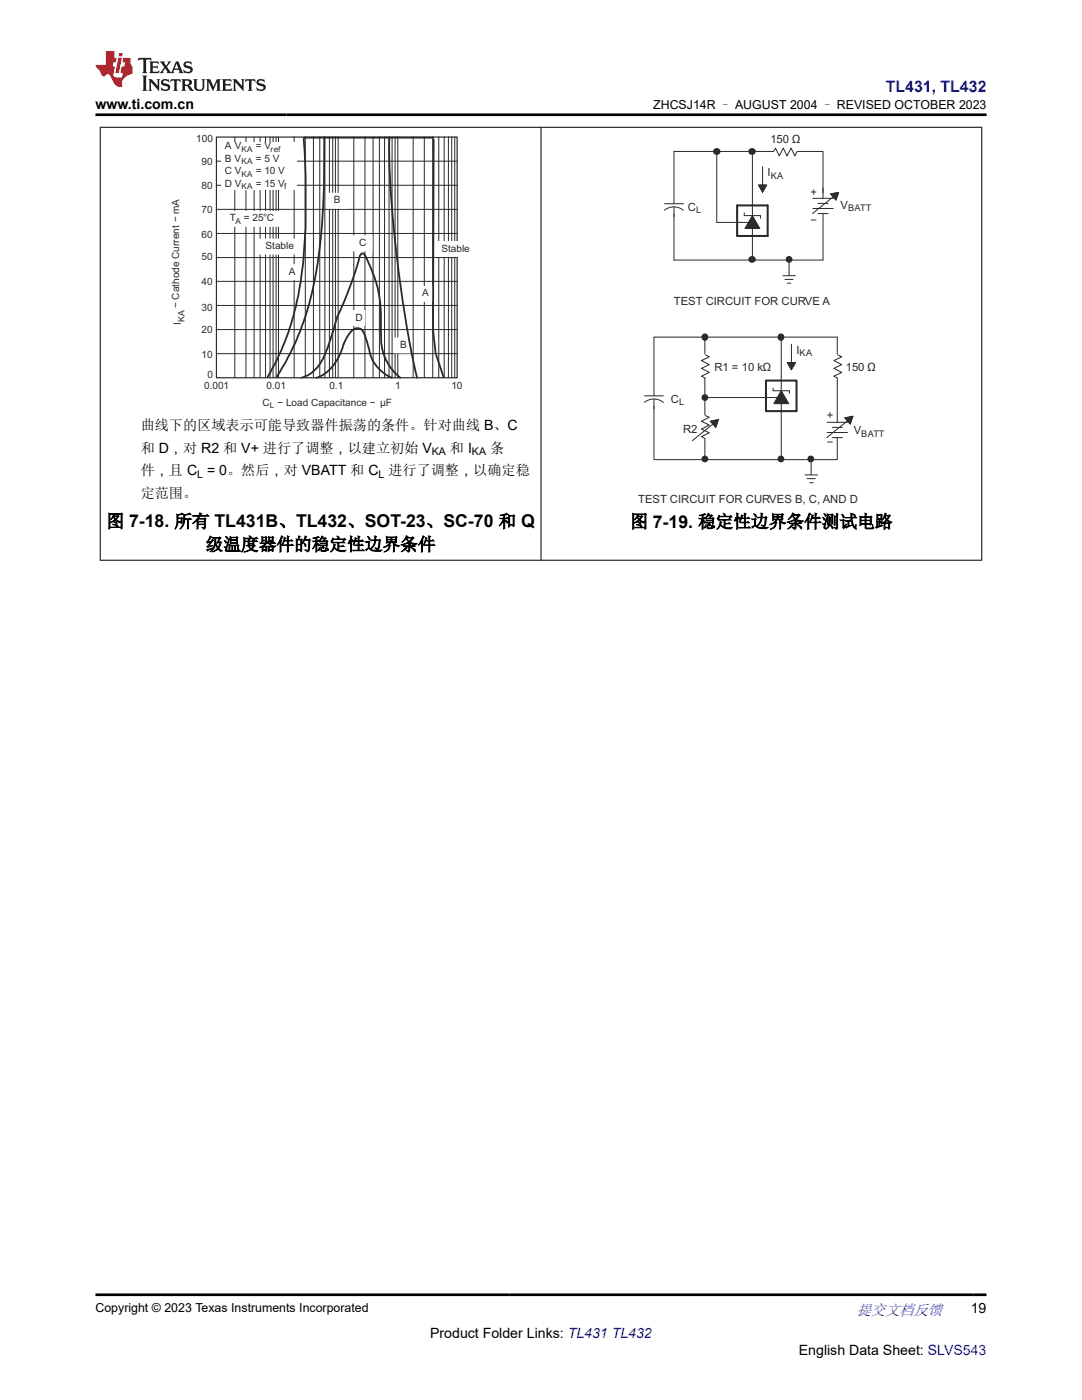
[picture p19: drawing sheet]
<svg xmlns="http://www.w3.org/2000/svg" width="216mm" height="279mm" viewBox="0 0 216 279" stroke-linecap="round" stroke-linejoin="round" font-family="sans-serif">
<defs><g id="words">
<g font-size="3.5">
<text x="21.2" y="105.2">图 7-18. 所有 TL431B、TL432、SOT-23、SC-70 和 Q</text>
<text x="125.8" y="105.3">图 7-19. 稳定性边界条件测试电路</text>
<text x="41" y="109.8">级温度器件的稳定性边界条件</text>
</g>
<text font-size="3.2" fill="#00f" x="176.7" y="18.3">TL431, TL432</text>
<text font-size="3" fill="#00f" x="171" y="262.4">提交文档反馈</text>
<g font-size="2.8">
<text x="19" y="21.7">www.ti.com.cn</text>
<text x="28.1" y="85.8">曲线下的区域表示可能导致器件振荡的条件。针对曲线 B、C</text>
<text x="28.1" y="94.8">件，且 C = 0。然后，对 VBATT 和 C 进行了调整，以确定稳</text>
<text x="28.1" y="90.3">和 D，对 R2 和 V+ 进行了调整，以建立初始 V</text>
<text x="89.8" y="90.3">和 I</text>
<text x="97.8" y="90.3">条</text>
<text x="28.1" y="99.3">定范围。</text>
<text x="193.7" y="262.1">19</text>
<text x="85.8" y="266.9">Product Folder Links: TL431 TL432</text>
<text x="159.4" y="270.3">English Data Sheet: SLVS543</text>
</g>
<g font-size="2.5">
<text x="130.3" y="21.8">ZHCSJ14R – AUGUST 2004 – REVISED OCTOBER 2023</text>
<text x="19" y="261.8">Copyright © 2023 Texas Instruments Incorporated</text>
</g>
<g font-size="2.3" fill="#2b292a">
<text x="153.7" y="28.5">150 Ω</text>
<text x="153.2" y="35.2">I</text>
<text x="161.7" y="39">+</text>
<text x="167.7" y="41.7">V</text>
<text x="137.3" y="42.1">C</text>
<text x="161.7" y="44.7">−</text>
<text x="134.5" y="61">TEST CIRCUIT FOR CURVE A</text>
<text x="158.9" y="70.6">I</text>
<text x="142.5" y="74.1">R1 = 10 kΩ</text>
<text x="168.8" y="74.1">150 Ω</text>
<text x="133.9" y="80.4">C</text>
<text x="165" y="83.5">+</text>
<text x="136.3" y="86.3">R2</text>
<text x="165" y="89.1">−</text>
<text x="170.4" y="86.6">V</text>
<text x="127.3" y="100.4">TEST CIRCUIT FOR CURVES B, C, AND D</text>
</g>
<g font-size="2.1">
<text x="39.4" y="95.4">L</text>
<text x="75.5" y="95.4">L</text>
<text x="86.2" y="90.9">KA</text>
<text x="94.2" y="90.9">KA</text>
</g>
<g font-size="2" fill="#2b292a">
<text x="39.2" y="28.3">100</text>
<text x="44.9" y="29.8">A V</text>
<text x="51" y="29.8">= V</text>
<text x="40.2" y="32.9">90</text>
<text x="44.9" y="34.8">C V</text>
<text x="44.9" y="32.3">B V</text>
<text x="51" y="34.8">= 10 V</text>
<text x="51" y="32.3">= 5 V</text>
<text x="40.2" y="37.7">80</text>
<text x="44.9" y="37.3">D V</text>
<text x="51" y="37.3">= 15 V</text>
<text x="66.6" y="40.6">B</text>
<text x="40.2" y="42.5">70</text>
<text x="40.2" y="47.6">60</text>
<text x="45.9" y="44.2">T</text>
<text x="48.7" y="44.2">= 25°C</text>
<text x="40.2" y="51.9">50</text>
<text x="53" y="49.7">Stable</text>
<text x="71.7" y="49.1">C</text>
<text x="88.1" y="50.2">Stable</text>
<text x="40.2" y="56.9">40</text>
<text x="57.6" y="54.8">A</text>
<text x="84.2" y="59.2">A</text>
<text x="35.7" y="61.5" transform="rotate(-90 35.7 61.5)">− Cathode Current − mA</text>
<text x="36.1" y="64.9" transform="rotate(-90 36.1 64.9)">I</text>
<text x="40.2" y="62">30</text>
<text x="71" y="64">D</text>
<text x="40.2" y="71.4">10</text>
<text x="40.2" y="66.6">20</text>
<text x="79.9" y="69.4">B</text>
<text x="40.7" y="77.7">0.001</text>
<text x="41.4" y="75.4">0</text>
<text x="53.2" y="77.7">0.01</text>
<text x="65.7" y="77.7">0.1</text>
<text x="78.8" y="77.7">1</text>
<text x="90.1" y="77.7">10</text>
<text x="52.4" y="81">C</text>
<text x="55.3" y="81">− Load Capacitance − µF</text>
</g>
<g font-size="1.8" fill="#2b292a">
<text x="153.8" y="35.6">KA</text>
<text x="138.9" y="42.6">L</text>
<text x="169.2" y="42.1">BATT</text>
<text x="36.8" y="64.2" transform="rotate(-90 36.8 64.2)">KA</text>
<text x="159.5" y="71.1">KA</text>
<text x="135.5" y="80.9">L</text>
<text x="171.9" y="87.1">BATT</text>
</g>
<g font-size="1.6" fill="#2b292a">
<text x="48.2" y="35.2">KA</text>
<text x="48.2" y="32.8">KA</text>
<text x="48.2" y="30.3">KA</text>
<text x="53.9" y="30.3">ref</text>
<text x="48.2" y="37.8">KA</text>
<text x="56.7" y="37.8">f</text>
<text x="47" y="44.6">A</text>
<text x="53.8" y="81.5">L</text>
</g>
</g></defs>
<path d="M43.2 27.4h48v48h-48z" fill="none" stroke="#2b292a" stroke-width=".24"/>
<g fill="none" stroke="#2b292a" stroke-width=".2">
<path d="M43.2 37h48M43.2 32.2h48M46.9 27.4v48M49.1 27.4v48M50.7 27.4v48M51.9 27.4v48M53 27.4v48M53.9 27.4v48M54.5 27.4v48M55.1 27.4v48M55.6 27.4v48M58.7 27.3v48.1"/>
<path d="M60.9 27.3v48.1M62.5 27.3v48.1M63.8 27.3v48.1M64.8 27.3v48.1M65.7 27.3v48.1M66.4 27.3v48.1M66.9 27.3v48.1M67.5 27.3v48.1M70.6 27.3v48.1M72.8 27.3v48.1M74.4 27.3v48.1M75.7 27.3v48.1"/>
<path d="M76.7 27.3v48.1M77.6 27.3v48.1M78.2 27.3v48.1M78.8 27.3v48.1M79.4 27.3v48.1M82.4 27.3v48.1M84.7 27.3v48.1M86.3 27.3v48.1M87.6 27.3v48.1M88.6 27.3v48.1M89.5 27.3v48.1M90.1 27.3v48.1"/>
<path d="M90.7 27.3v48.1M43.2 56.2h48M43.2 51.4h48M43.2 41.8h48M43.2 70.6h48M43.2 65.8h48M43.2 61h48"/>
</g>
<path d="M51.5 47.7h8.6v3h-8.6z" fill-rule="evenodd" fill="#fff"/>
<path d="M51.5 47.7h8.6v3h-8.6z" fill="none" stroke="#fff" stroke-width=".24"/>
<g fill="#fff">
<path d="M44.1 28.3h15.2v9.5h-15.2z" fill-rule="evenodd"/>
<path d="M56.4 52.8h2.9v3h-2.9z" fill-rule="evenodd"/>
</g>
<path d="M56.4 52.8h2.9v3h-2.9z" fill="none" stroke="#fff" stroke-width=".24"/>
<path d="M70.5 47.1h3.7v2.9h-3.7z" fill-rule="evenodd" fill="#fff"/>
<path d="M70.5 47.1h3.7v2.9h-3.7z" fill="none" stroke="#fff" stroke-width=".24"/>
<path d="M69.8 62h3v2.9h-3z" fill-rule="evenodd" fill="#fff"/>
<path d="M69.8 62h3v2.9h-3z" fill="none" stroke="#fff" stroke-width=".24"/>
<path d="M64.7 27.4a167.8 167.8 0 0 1-.8 20.9 60.7 60.7 0 0 1-6.2 22.6l-2.5 4.3M86.5 27.5h-25.9a168.8 168.8 0 0 1 .2 20.6 62 62 0 0 1-2.6 16 49.3 49.3 0 0 1-4.8 11.1M67.2 63.4l-1.7 5.7a15.5 15.5 0 0 1-2.1 4.2l-1.4 1.2-1.9 .9M67.3 63.3a74.9 74.9 0 0 0 4.6-12.3l.4-.4a1.77 1.77 0 0 1 .9 1.2l1.8 4.4a21.7 21.7 0 0 1 .9 5.3l.2 7.2 .2 1.2 .7 1.9 .5 .9 1.2 1.6 1.2 1.1M68.6 68.7a6.3 6.3 0 0 1 2.2-3.1 1.31 1.31 0 0 1 1.8 .8l1 3.2a7.6 7.6 0 0 0 4.6 5.8M68.6 68.7a9.1 9.1 0 0 1-5.5 6.7" fill="none" stroke="#2b292a" stroke-width=".36"/>
<path d="M43.2 46.6h48" fill="none" stroke="#2b292a" stroke-width=".2"/>
<path d="M78.7 67.5h3.3v2.9h-3.3z" fill-rule="evenodd" fill="#fff"/>
<path d="M78.7 67.5h3.3v2.9h-3.3z" fill="none" stroke="#fff" stroke-width=".24"/>
<path d="M83 57.2h3.5v2.9h-3.5z" fill-rule="evenodd" fill="#fff"/>
<path d="M83 57.2h3.5v2.9h-3.5z" fill="none" stroke="#fff" stroke-width=".24"/>
<path d="M44.7 42.2h12.3v3h-12.3z" fill-rule="evenodd" fill="#fff"/>
<path d="M44.7 42.2h12.3v3h-12.3z" fill="none" stroke="#fff" stroke-width=".24"/>
<path d="M77.7 27.5a225 225 0 0 0 3.6 38.6l1.9 9.3M86.5 27.8l-.1 38.1 .6 4.8M87.1 70.9l1.4 4.4" fill="none" stroke="#2b292a" stroke-width=".36"/>
<path d="M86.9 48.2h6.8v3h-6.8z" fill-rule="evenodd" fill="#fff"/>
<path d="M93.7 48.2h-6.8v3h6.8" fill="none" stroke="#fff" stroke-width=".24"/>
<path d="M65.4 38.6h3.8v2.9h-3.8z" fill-rule="evenodd" fill="#fff"/>
<path d="M65.4 38.6h3.8v2.9h-3.8z" fill="none" stroke="#fff" stroke-width=".24"/>
<path d="M150.1 43l1.5 2.6h-3z" fill="#2b292a"/>
<path d="M150.1 43l1.5 2.6h-3z" fill="none" stroke="#2b292a" stroke-width=".2"/>
<path d="M155.9 78l1.5 2.6h-3z" fill="#2b292a"/>
<g fill="none" stroke="#2b292a" stroke-width=".2">
<path d="M140.6 67.3v24.3M140.6 79.3h15.1M154.3 77.4v.6h3.2v.5M155.9 78l1.5 2.6h-3zM155.9 67.3v24.2M157.1 72.4h1.6M157.2 72.5h1.4M157.2 72.6h1.4M157.3 72.7h1.2M157.4 72.8h1.1M157.4 72.9h1M157.4 73h.9"/>
<path d="M157.5 73.1h.8M157.6 73.2h.6M157.7 73.3h.4M157.7 73.4h.4M157.8 73.6h.2M157.8 73.5h.3M157.9 73.7h.1M157.9 68.7v5.1l.8-1.4h-1.6l.8 1.4M141.7 84.1l1.7-.4-.6 1.6zM160.6 94.8h2.5M161 95.5h1.7M161.6 96.3h.7"/>
<path d="M161.9 91.7v3M165 86.3h4.1M165 84.3h4.1M166.1 87.3h2M166.1 85.3h2M167.1 84.3v-17h-36.6v24.4h36.6v-4.4M168.6 83.4l1.6-.3-.6 1.5zM168.6 83.4l1 1.2M168.8 83.4l.9 1.1M168.9 83.3l.9 1M169 83.3l.8 .9M169.1 83.3l.7 .8"/>
<path d="M169.2 83.3l.6 .7M169.3 83.3l.6 .6M169.4 83.3l.5 .5M169.6 83.2l.4 .5M169.6 83.2l.4 .4M169.8 83.2l.2 .3M169.9 83.1l.2 .2M169.9 83.3l-4.9 4M170 83.1l.1 .2M170.1 83.1h.1"/>
</g>
<path d="M152.8 76h6.1v6h-6.1z" fill="none" stroke="#2b292a" stroke-width=".41"/>
<path d="M128.7 76.9h3.7v4.1h-3.7z" fill-rule="evenodd" fill="#fff"/>
<g fill="none" stroke="#2b292a" stroke-width=".2">
<path d="M143 30.2v14.2h6.9M150.1 30.2v21.1M151.4 36.9h1.6M151.4 37.1h1.5M151.5 37.1h1.3M151.6 37.3h1.2M151.6 37.3h1.1M151.7 37.5h.9M151.8 37.5h.8M151.8 37.7h.8M151.8 37.7h.7M151.9 37.9h.5"/>
<path d="M152 37.9h.4M152 38.1h.3M152.1 38.2h.1M152.2 33.3v5.1l.8-1.5h-1.6l.8 1.5M162.2 39.6h4.1M164.2 38.5v-8.3h-29.7v21.7h29.7v-9.1M164.2 37.5v2.1M165.8 38.7l1 1.2M165.9 38.7l1 1.1M166.1 38.6l.8 1M166.3 38.6l.7 .8M166.4 38.6l.6 .7"/>
<path d="M166.5 38.6l.6 .6M166.6 38.6l.5 .5M166.7 38.5l.4 .5M166.8 38.5l.3 .4M166.9 38.5l.3 .3M167.1 38.4l.2 .2M167.1 38.6l-5 4M167.3 38.4h.1M167.3 38.4l-1.6 .3 1.1 1.2M167.3 38.4l-.5 1.5M148.5 42.5v.5h3.3v.6M156.2 55h2.5"/>
<path d="M156.6 55.8h1.7M157.1 56.5h.7M157.4 51.9v3.1M162.2 41.6h4.1M163.2 42.6h2M163.2 40.6h2M128.6 79h3.8M130.5 76.9v2.1M130.5 79.6v2M128.6 80.3a3 3 0 0 1 3.8 0M141.8 84.1l1 1.1M141.9 84l1 1.1"/>
<path d="M142 84l.9 1M142.1 84l.9 .9M142.3 83.9l.7 .9M142.3 83.9l.7 .8M142.5 83.9l.6 .7M142.6 83.9l.5 .5M142.7 83.9l.5 .4M142.8 83.8l.4 .4M143 83.8l.2 .3M143.1 83.8l.1 .2M143.2 83.7l.1 .2M143.3 83.7v.1"/>
</g>
<path d="M147.1 41h6.1v6.1h-6.1z" fill="none" stroke="#2b292a" stroke-width=".41"/>
<path d="M132.7 38.6h3.7v4.1h-3.7z" fill-rule="evenodd" fill="#fff"/>
<path d="M134.5 38.6v2.1M132.6 41.9a3 3 0 0 1 3.8 .1M132.6 40.7h3.8M134.5 41.3v1.9" fill="none" stroke="#2b292a" stroke-width=".2"/>
<circle cx="143" cy="30.3" r=".57" fill="#2b292a"/>
<circle cx="143" cy="30.3" r=".57" fill="none" stroke="#2b292a" stroke-width=".27"/>
<circle cx="150.1" cy="30.3" r=".57" fill="#2b292a"/>
<circle cx="150.1" cy="30.3" r=".57" fill="none" stroke="#2b292a" stroke-width=".27"/>
<path d="M154.3 29.6h4.7v1.5h-4.7z" fill-rule="evenodd" fill="#fff"/>
<path d="M154.3 30.3l.4-.7 .8 1.5 .8-1.5 .7 1.5 .9-1.5 .7 1.5 .4-.8" fill="none" stroke="#2b292a" stroke-width=".2"/>
<circle cx="150.1" cy="51.8" r=".57" fill="#2b292a"/>
<circle cx="150.1" cy="51.8" r=".57" fill="none" stroke="#2b292a" stroke-width=".27"/>
<circle cx="157.4" cy="51.8" r=".54" fill="#2b292a"/>
<circle cx="157.4" cy="51.8" r=".54" fill="none" stroke="#2b292a" stroke-width=".27"/>
<circle cx="140.6" cy="67.2" r=".58" fill="#2b292a"/>
<circle cx="140.6" cy="67.2" r=".58" fill="none" stroke="#2b292a" stroke-width=".27"/>
<circle cx="155.8" cy="67.2" r=".58" fill="#2b292a"/>
<circle cx="155.8" cy="67.2" r=".58" fill="none" stroke="#2b292a" stroke-width=".27"/>
<circle cx="140.6" cy="91.6" r=".54" fill="#2b292a"/>
<circle cx="140.6" cy="91.6" r=".54" fill="none" stroke="#2b292a" stroke-width=".27"/>
<circle cx="155.8" cy="91.6" r=".54" fill="#2b292a"/>
<circle cx="155.8" cy="91.6" r=".54" fill="none" stroke="#2b292a" stroke-width=".27"/>
<circle cx="140.6" cy="79.3" r=".54" fill="#2b292a"/>
<circle cx="140.6" cy="79.3" r=".54" fill="none" stroke="#2b292a" stroke-width=".27"/>
<circle cx="161.8" cy="91.6" r=".54" fill="#2b292a"/>
<circle cx="161.8" cy="91.6" r=".54" fill="none" stroke="#2b292a" stroke-width=".27"/>
<path d="M140 82.9h1.5v4.6h-1.5z" fill-rule="evenodd" fill="#fff"/>
<path d="M140.7 82.9l.8 .4-1.5 .8 1.5 .7-1.5 .8 1.5 .8-1.5 .7 .7 .4" fill="none" stroke="#2b292a" stroke-width=".2"/>
<path d="M140 70.8h1.5v4.7h-1.5z" fill-rule="evenodd" fill="#fff"/>
<path d="M140.7 70.8l.8 .4-1.5 .8 1.5 .8-1.5 .7 1.5 .8-1.5 .8 .7 .4" fill="none" stroke="#2b292a" stroke-width=".2"/>
<path d="M166.4 70.8h1.5v4.7h-1.5z" fill-rule="evenodd" fill="#fff"/>
<path d="M167.1 70.8l.8 .4-1.5 .8 1.5 .8-1.5 .7 1.5 .8-1.5 .8 .7 .4M143 84l-4.9 3.9" fill="none" stroke="#2b292a" stroke-width=".2"/>
<path d="M19.9 25.4h176.1M20 25.3v86.6M107.9 25.3v86.6M195.9 25.3v86.6M19.9 111.8h176.1" fill="none" stroke="#000" stroke-width=".2"/>
<path d="M27.7 11.6l-.2 .5 .5-.2h.6v.1v2.2l-.2 .4h1l-.2-.4v-2.2v-.1h.5l.5 .2-.1-.5zM29.8 12.3l.2 .4v1.5l-.2 .4h1.9l.1-.6a1.08 1.08 0 0 1-1.3 .2v-.7h.6l.4 .2v-.7l-.4 .2h-.6v-.5l.2-.2a1 1 0 0 1 1 .3l-.1-.5zM31.8 12.3l1 1.1-1 1.2h.9l-.2-.2 .4-.8 .5 .8-.2 .2h1.6l-.2-.2 .1-.5h1l.1 .5-.1 .2h.9l-.2-.3-.8-2h-.5l-1 2.2-.8-1.1 .9-1.1h-.8l.2 .2-.5 .6-.3-.6 .1-.2zM35.2 12.7l.4 1h-.8zM36.8 12.4a.65 .65 0 0 0-.2 .7 .65 .65 0 0 0 .6 .5l.7 .1 .1 .3a.79 .79 0 0 1-.7 .4 .79 .79 0 0 1-.7-.5l.1 .7 .2-.1a.93 .93 0 0 0 1.1 .1 .93 .93 0 0 0 .4-1 1.46 1.46 0 0 0-1.2-.6l-.1-.3a1.09 1.09 0 0 1 1.2 .2l-.2-.6-.1 .1-.6-.2zM28.4 15.1l.2 .4v2.2l-.2 .4h1l-.2-.4v-2.2l.2-.4zM29.6 15.8l.2 .4v1.5l-.2 .4h.8l-.3-.4v-1.3l1.7 1.8v-2l.2-.4h-.8l.2 .2 .1 1.1-1.2-1.3zM32.3 15.9a.65 .65 0 0 0-.2 .8 .65 .65 0 0 0 .7 .4l.6 .2 .1 .2a.79 .79 0 0 1-.7 .4 .79 .79 0 0 1-.7-.5l.1 .7 .2-.1a.93 .93 0 0 0 1.1 .1 .93 .93 0 0 0 .4-.9 1.46 1.46 0 0 0-1.2-.6l-.1-.4a1.09 1.09 0 0 1 1.2 .2l-.2-.6-.1 .1-.6-.1zM34.1 15.8l-.1 .6a.63 .63 0 0 1 .7-.3l.1 1.6-.3 .4h1l-.2-.4v-1.6a.66 .66 0 0 1 .8 .3l-.1-.6zM36.2 15.8l.2 .4v1.5l-.2 .4h.9l-.2-.2v-.7h.5l.1 .2a.79 .79 0 0 0 1.2 .6l-1-.9a.61 .61 0 0 0 .6-.6 .61 .61 0 0 0-.5-.7zM36.9 16.1h.2a.47 .47 0 0 1 .5 .1 .47 .47 0 0 1 .1 .5l-.2 .1-.6 .1zM38.5 15.8l.2 .2a2.27 2.27 0 0 0 .4 2 1.04 1.04 0 0 0 1.7-.7v-1.3l.2-.2h-.8l.2 .4v1.1a.6 .6 0 0 1-.6 .6 .6 .6 0 0 1-.6-.6v-1.1l.3-.4zM41.1 15.8l.2 .4v1.5l-.2 .4h.7l-.2-.4v-1.4l.9 1.9 .8-1.9v1.4l-.2 .4h1l-.3-.4v-1.5l.3-.4h-.8l-.7 1.5-.7-1.5zM44.3 15.8l.2 .4v1.5l-.2 .4h1.9l.1-.6a1.09 1.09 0 0 1-1.3 .2v-.7h.6l.4 .2v-.6l-.4 .2h-.6v-.6l.2-.1a1.01 1.01 0 0 1 1 .3l-.1-.6zM46.4 15.8l.3 .4v1.5l-.3 .4h.8l-.2-.4v-1.3l1.6 1.8v-2l.2-.4h-.7l.2 .2v1.1l-1.2-1.3zM49 15.8l-.1 .6a.63 .63 0 0 1 .8-.3v1.6l-.3 .4h1l-.2-.4v-1.6a.66 .66 0 0 1 .8 .3l-.1-.6zM51.4 15.9a.65 .65 0 0 0-.2 .8 .65 .65 0 0 0 .6 .4l.6 .2 .2 .2a.79 .79 0 0 1-.8 .4 .79 .79 0 0 1-.6-.5l.1 .7 .2-.1a.93 .93 0 0 0 1 .1 .93 .93 0 0 0 .5-.9 1.46 1.46 0 0 0-1.3-.6l-.1-.4a1.09 1.09 0 0 1 1.3 .2l-.2-.6-.2 .1-.5-.1z" fill="#231f20"/>
<path d="M21.1 10.2v2.8h-2.1l.1 .3 .9 1a.95 .95 0 0 0 .9 .9 .59 .59 0 0 1 .6-.4 .59 .59 0 0 1 .5 .4l.4 .7a1.59 1.59 0 0 0 2.1 1.4 1.61 1.61 0 0 1 1-2.3l1-.3-.1-1.5a1.59 1.59 0 0 1-.4-1.7h-1.4l-.2 .9h.5l-.1 .9h-.5l-.2 1v.2l.4 .1-.2 .9h-.6a.73 .73 0 0 1-1.1-.7l.3-1.5h-.5l.2-.9h.5l.2-.9h-.5v-1.3zM23.6 11.5l-.6 3.1h.7l.6-3.1zM23.8 10.6l-.1 .6h.7l.1-.6z" fill="#ed1c24"/>
<path d="M19 22.9h177.8M19 258.4h177.8" fill="none" stroke="#000" stroke-width=".53"/>
<use href="#words"/>
</svg>
